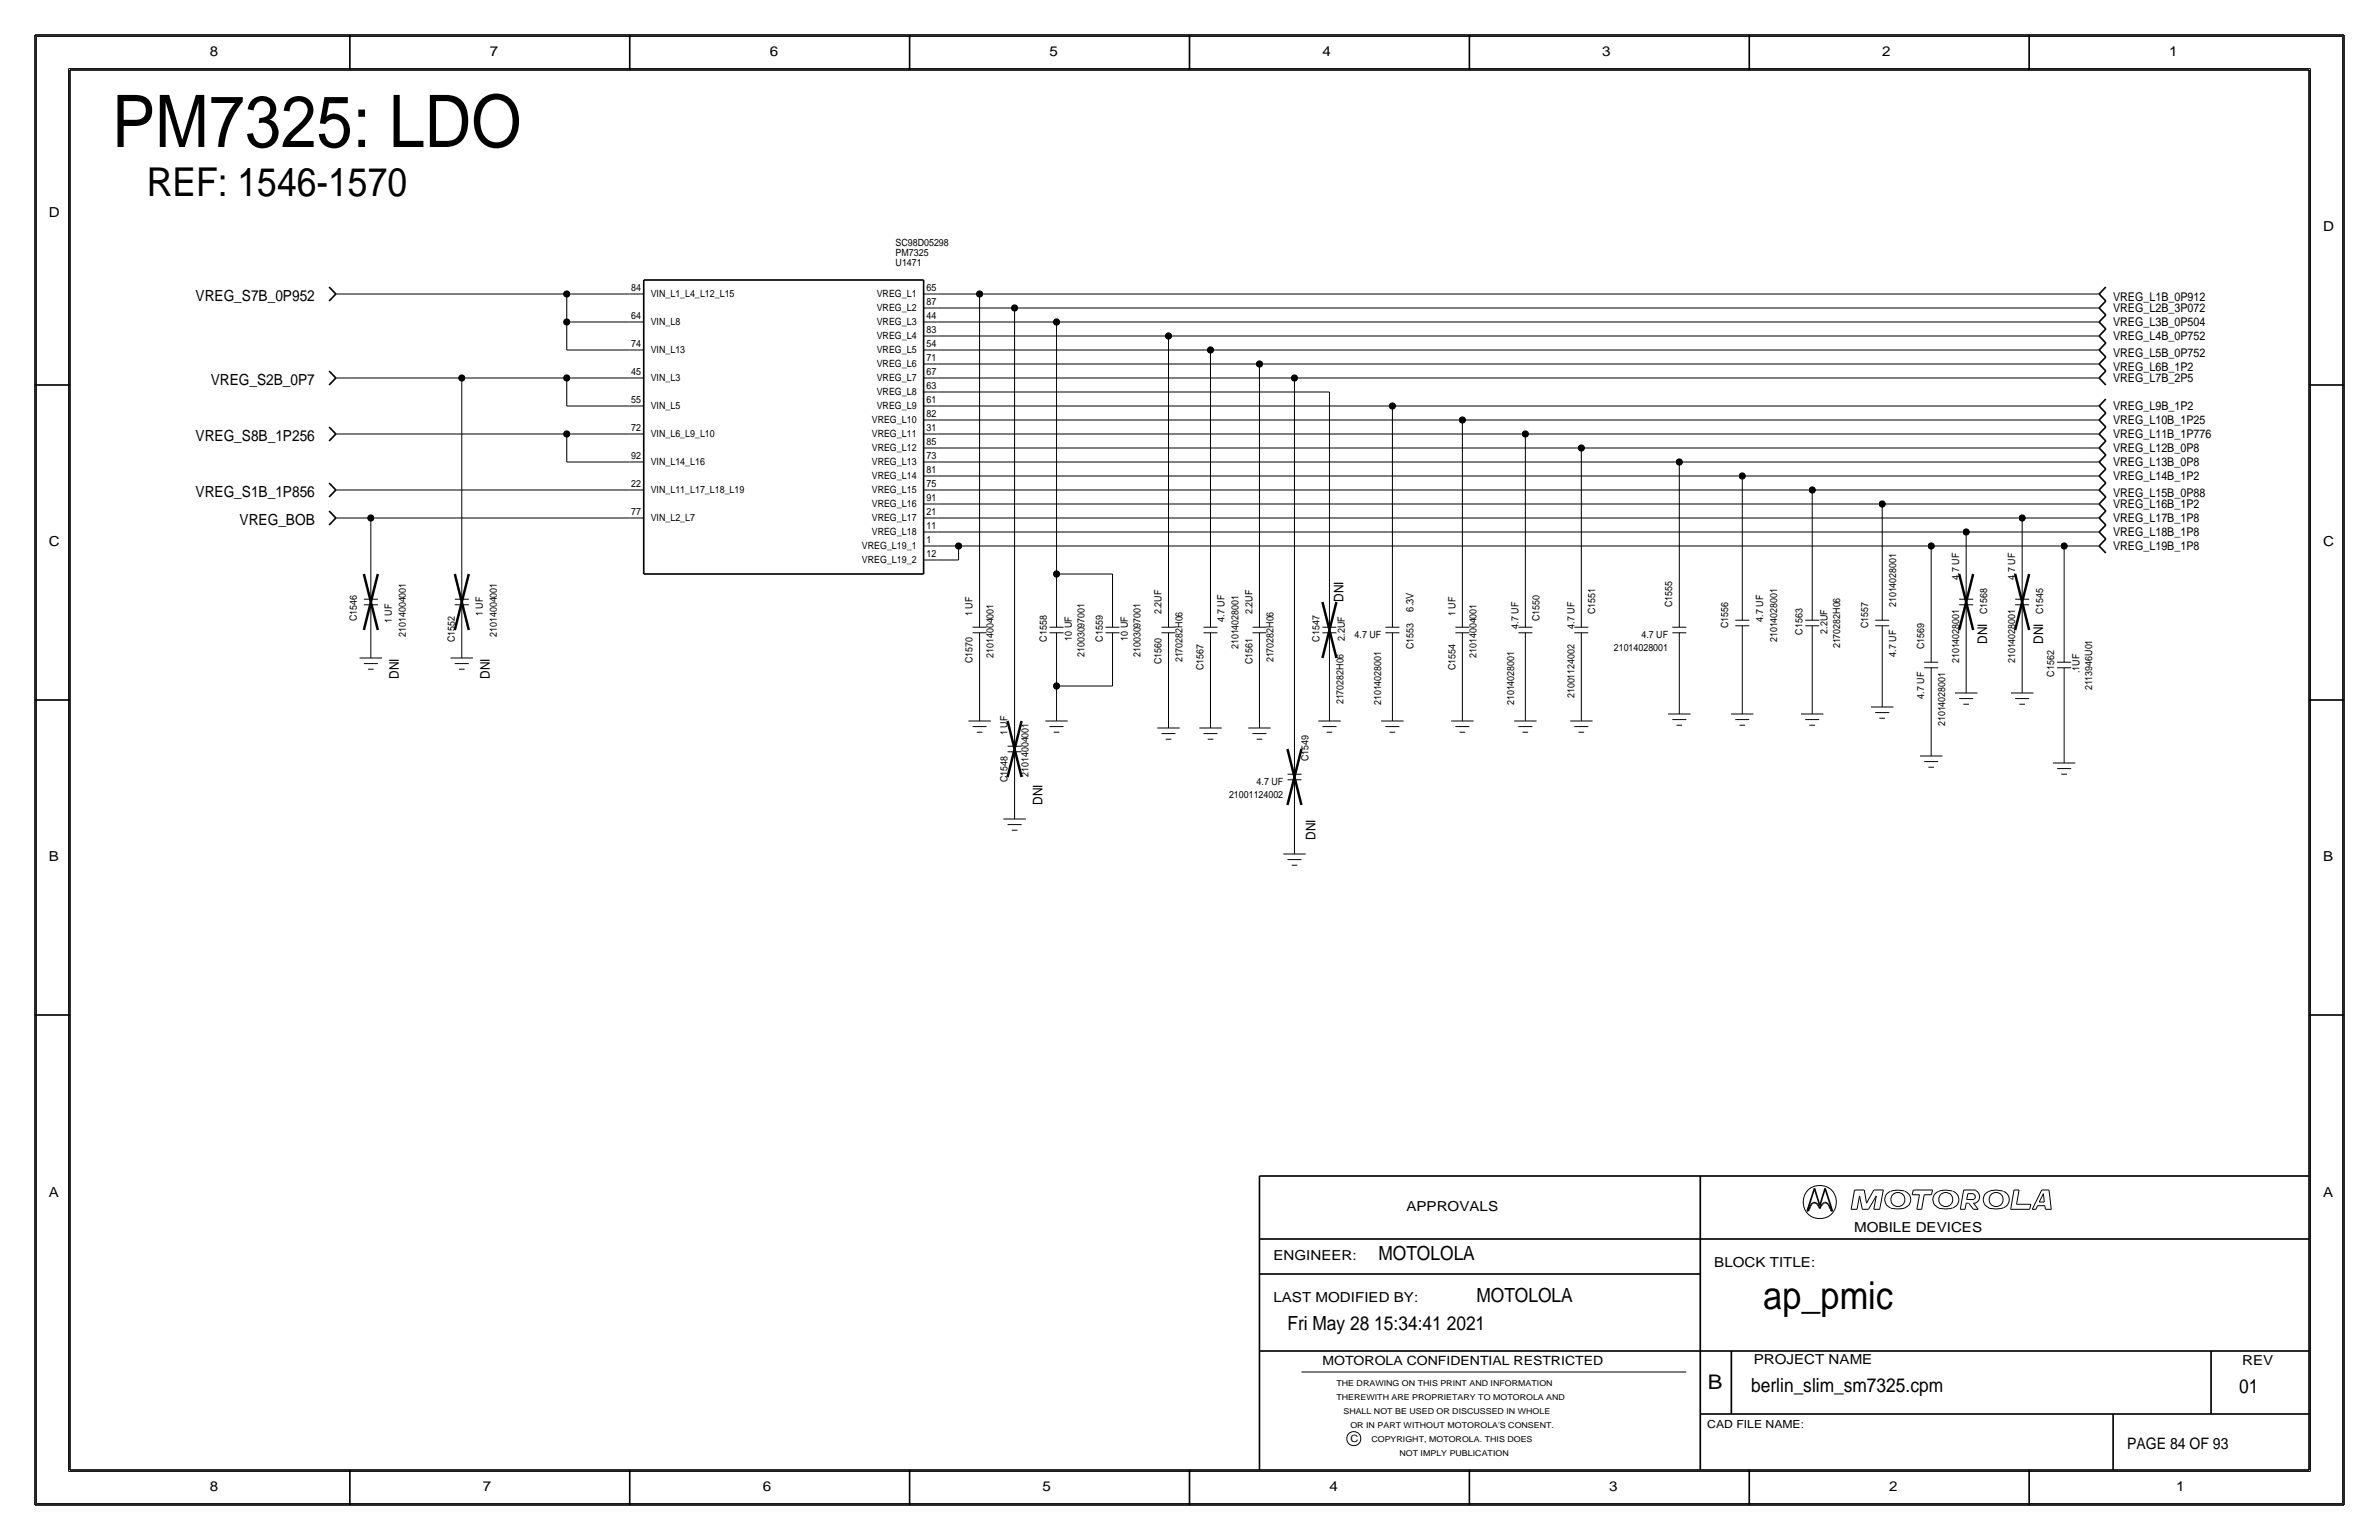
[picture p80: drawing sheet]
<svg xmlns="http://www.w3.org/2000/svg" width="432mm" height="279mm" viewBox="0 0 432 279" stroke-linecap="round" stroke-linejoin="round" font-family="sans-serif">
<defs><g id="words">
<text font-size="13.2" x="20.3" y="26.7">PM7325: LDO</text>
<text font-size="7.2" x="26.7" y="35.6">REF: 1546-1570</text>
<text font-size="7" x="320" y="237.5">ap_pmic</text>
<text font-size="3.7" x="310" y="252.1">B</text>
<g font-size="3.5">
<text x="250.2" y="228.6">MOTOLOLA</text>
<text x="268" y="236.2">MOTOLOLA</text>
<text x="233.7" y="241.3">Fri May 28 15:34:41 2021</text>
<text x="317.9" y="252.6">berlin_slim_sm7325.cpm</text>
<text x="406.4" y="252.7">01</text>
</g>
<text font-size="2.9" x="386.1" y="262.9">PAGE 84 OF 93</text>
<g font-size="2.8">
<text x="35.5" y="54.6">VREG_S7B_0P952</text>
<text x="38.3" y="69.9">VREG_S2B_0P7</text>
<text x="35.5" y="80">VREG_S8B_1P256</text>
<text x="35.5" y="90.2">VREG_S1B_1P856</text>
<text x="43.5" y="95.2">VREG_BOB</text>
</g>
<g font-size="2.5">
<text x="38.1" y="10.2">8</text>
<text x="88.9" y="10.2">7</text>
<text x="139.7" y="10.2">6</text>
<text x="190.5" y="10.2">5</text>
<text x="240" y="10.2">4</text>
<text x="290.8" y="10.2">3</text>
<text x="341.6" y="10.2">2</text>
<text x="393.7" y="10.2">1</text>
<text x="8.9" y="39.4">D</text>
<text x="421.6" y="41.9">D</text>
<text x="8.9" y="99.1">C</text>
<text x="421.6" y="99.1">C</text>
<text x="8.9" y="156.2">B</text>
<text x="421.6" y="156.2">B</text>
<text x="8.9" y="217.2">A</text>
<text x="255.3" y="219.7">APPROVALS</text>
<text x="421.6" y="217.2">A</text>
<text x="336.5" y="223.5">MOBILE DEVICES</text>
<text x="231.1" y="228.6">ENGINEER:</text>
<text x="311.1" y="229.9">BLOCK TITLE:</text>
<text x="231.1" y="236.2">LAST MODIFIED BY:</text>
<text x="318.3" y="247.5">PROJECT NAME</text>
<text x="407" y="247.6">REV</text>
<text x="38.1" y="270.5">8</text>
<text x="87.6" y="270.5">7</text>
<text x="138.4" y="270.5">6</text>
<text x="189.2" y="270.5">5</text>
<text x="241.3" y="270.5">4</text>
<text x="292.1" y="270.5">3</text>
<text x="342.9" y="270.5">2</text>
<text x="395" y="270.5">1</text>
</g>
<g font-size="2.4">
<text x="243.8" y="109.2" transform="rotate(-90 243.8 109.2)">DNI</text>
<text x="360.7" y="116.8" transform="rotate(-90 360.7 116.8)">DNI</text>
<text x="370.8" y="116.8" transform="rotate(-90 370.8 116.8)">DNI</text>
<text x="72.4" y="123.2" transform="rotate(-90 72.4 123.2)">DNI</text>
<text x="88.9" y="123.2" transform="rotate(-90 88.9 123.2)">DNI</text>
<text x="189.2" y="146" transform="rotate(-90 189.2 146)">DNI</text>
<text x="238.8" y="152.4" transform="rotate(-90 238.8 152.4)">DNI</text>
</g>
<text font-size="2.3" x="240" y="247.6">MOTOROLA CONFIDENTIAL RESTRICTED</text>
<g font-size="2.2">
<text x="383.5" y="59.2">VREG_L3B_0P504</text>
<text x="383.5" y="56.6">VREG_L2B_3P072</text>
<text x="383.5" y="54.6">VREG_L1B_0P912</text>
<text x="383.5" y="61.7">VREG_L4B_0P752</text>
<text x="383.5" y="64.8">VREG_L5B_0P752</text>
<text x="383.5" y="69.3">VREG_L7B_2P5</text>
<text x="383.5" y="67.3">VREG_L6B_1P2</text>
<text x="383.5" y="74.4">VREG_L9B_1P2</text>
<text x="383.5" y="77">VREG_L10B_1P25</text>
<text x="383.5" y="82">VREG_L12B_0P8</text>
<text x="383.5" y="79.5">VREG_L11B_1P776</text>
<text x="383.5" y="87.1">VREG_L14B_1P2</text>
<text x="383.5" y="84.6">VREG_L13B_0P8</text>
<text x="383.5" y="94.7">VREG_L17B_1P8</text>
<text x="383.5" y="90.2">VREG_L15B_0P88</text>
<text x="383.5" y="92.2">VREG_L16B_1P2</text>
<text x="383.5" y="97.3">VREG_L18B_1P8</text>
<text x="383.5" y="99.8">VREG_L19B_1P8</text>
</g>
<text font-size="2" x="309.9" y="259.1">CAD FILE NAME:</text>
<text font-size="1.9" x="256.5" y="110.9" transform="rotate(-90 256.5 110.9)">6.3V</text>
<g font-size="1.8">
<text x="162.6" y="44.6">SC98D05298</text>
<text x="162.6" y="46.4">PM7325</text>
<text x="114.5" y="52.8">84</text>
<text x="118.1" y="53.9">VIN_L1_L4_L12_L15</text>
<text x="159.1" y="53.9">VREG_L1</text>
<text x="162.6" y="48.3">U1471</text>
<text x="168.1" y="52.8">65</text>
<text x="114.5" y="57.9">64</text>
<text x="118.1" y="59">VIN_L8</text>
<text x="159.1" y="59">VREG_L3</text>
<text x="159.1" y="56.4">VREG_L2</text>
<text x="168.1" y="57.9">44</text>
<text x="168.1" y="55.4">87</text>
<text x="114.5" y="63">74</text>
<text x="118.1" y="64.1">VIN_L13</text>
<text x="159.1" y="61.5">VREG_L4</text>
<text x="159.1" y="64.1">VREG_L5</text>
<text x="168.1" y="63">54</text>
<text x="168.1" y="65.5">71</text>
<text x="168.1" y="60.5">83</text>
<text x="114.5" y="68.1">45</text>
<text x="118.1" y="69.1">VIN_L3</text>
<text x="159.1" y="66.6">VREG_L6</text>
<text x="159.1" y="69.1">VREG_L7</text>
<text x="159.1" y="71.7">VREG_L8</text>
<text x="168.1" y="68.1">67</text>
<text x="168.1" y="70.6">63</text>
<text x="114.5" y="73.2">55</text>
<text x="118.1" y="74.2">VIN_L5</text>
<text x="158.2" y="76.8">VREG_L10</text>
<text x="159.1" y="74.2">VREG_L9</text>
<text x="168.1" y="73.2">61</text>
<text x="168.1" y="75.7">82</text>
<text x="114.5" y="78.2">72</text>
<text x="114.5" y="83.3">92</text>
<text x="118.1" y="79.3">VIN_L6_L9_L10</text>
<text x="158.2" y="79.3">VREG_L11</text>
<text x="158.2" y="81.8">VREG_L12</text>
<text x="168.1" y="78.2">31</text>
<text x="168.1" y="83.3">73</text>
<text x="168.1" y="80.8">85</text>
<text x="114.5" y="88.3">22</text>
<text x="118.1" y="84.3">VIN_L14_L16</text>
<text x="118.1" y="89.4">VIN_L11_L17_L18_L19</text>
<text x="158.2" y="84.4">VREG_L13</text>
<text x="158.2" y="86.9">VREG_L14</text>
<text x="158.2" y="89.5">VREG_L15</text>
<text x="168.1" y="85.9">81</text>
<text x="168.1" y="88.4">75</text>
<text x="114.5" y="93.4">77</text>
<text x="118.1" y="94.5">VIN_L2_L7</text>
<text x="158.2" y="94.5">VREG_L17</text>
<text x="158.2" y="92">VREG_L16</text>
<text x="168.1" y="93.5">21</text>
<text x="168.1" y="90.9">91</text>
<text x="156.4" y="99.6">VREG_L19_1</text>
<text x="158.2" y="97.1">VREG_L18</text>
<text x="168.1" y="98.6">1</text>
<text x="168.1" y="96">11</text>
<text x="168.1" y="101.1">12</text>
<text x="156.4" y="102.2">VREG_L19_2</text>
<text x="355.6" y="105.2" transform="rotate(-90 355.6 105.2)">4.7 UF</text>
<text x="365.8" y="105.2" transform="rotate(-90 365.8 105.2)">4.7 UF</text>
<text x="64.8" y="112.7" transform="rotate(-90 64.8 112.7)">C1546</text>
<text x="71.1" y="113" transform="rotate(-90 71.1 113)">1 UF</text>
<text x="87.6" y="111.8" transform="rotate(-90 87.6 111.8)">1 UF</text>
<text x="176.5" y="111.8" transform="rotate(-90 176.5 111.8)">1 UF</text>
<text x="210.8" y="111.4" transform="rotate(-90 210.8 111.4)">2.2UF</text>
<text x="222.3" y="112.8" transform="rotate(-90 222.3 112.8)">4.7 UF</text>
<text x="227.3" y="111.4" transform="rotate(-90 227.3 111.4)">2.2UF</text>
<text x="264.2" y="111.8" transform="rotate(-90 264.2 111.8)">1 UF</text>
<text x="279.4" y="112.7" transform="rotate(-90 279.4 112.7)">C1550</text>
<text x="289.6" y="111.4" transform="rotate(-90 289.6 111.4)">C1551</text>
<text x="303.5" y="110.2" transform="rotate(-90 303.5 110.2)">C1555</text>
<text x="313.7" y="114" transform="rotate(-90 313.7 114)">C1556</text>
<text x="320" y="112.8" transform="rotate(-90 320 112.8)">4.7 UF</text>
<text x="339.1" y="114" transform="rotate(-90 339.1 114)">C1557</text>
<text x="344.2" y="110.2" transform="rotate(-90 344.2 110.2)">21014028001</text>
<text x="360.7" y="111.4" transform="rotate(-90 360.7 111.4)">C1568</text>
<text x="370.8" y="111.4" transform="rotate(-90 370.8 111.4)">C1545</text>
<text x="73.7" y="115.6" transform="rotate(-90 73.7 115.6)">21014004001</text>
<text x="82.5" y="116.5" transform="rotate(-90 82.5 116.5)">C1552</text>
<text x="90.2" y="115.6" transform="rotate(-90 90.2 115.6)">21014004001</text>
<text x="180.3" y="119.4" transform="rotate(-90 180.3 119.4)">21014004001</text>
<text x="190" y="116.4" transform="rotate(-90 190 116.4)">C1558</text>
<text x="194.6" y="116.2" transform="rotate(-90 194.6 116.2)">10 UF</text>
<text x="196.8" y="119.2" transform="rotate(-90 196.8 119.2)">21003097001</text>
<text x="200.2" y="116.4" transform="rotate(-90 200.2 116.4)">C1559</text>
<text x="204.7" y="116.2" transform="rotate(-90 204.7 116.2)">10 UF</text>
<text x="207" y="119.2" transform="rotate(-90 207 119.2)">21003097001</text>
<text x="224.8" y="117.8" transform="rotate(-90 224.8 117.8)">21014028001</text>
<text x="239.5" y="116.4" transform="rotate(-90 239.5 116.4)">C1547</text>
<text x="244.1" y="116.2" transform="rotate(-90 244.1 116.2)">2.2UF</text>
<text x="245.9" y="115.8">4.7 UF</text>
<text x="256.5" y="117.8" transform="rotate(-90 256.5 117.8)">C1553</text>
<text x="268" y="119.4" transform="rotate(-90 268 119.4)">21014004001</text>
<text x="275.6" y="114.1" transform="rotate(-90 275.6 114.1)">4.7 UF</text>
<text x="285.8" y="114" transform="rotate(-90 285.8 114)">4.7 UF</text>
<text x="292.9" y="118.1">21014028001</text>
<text x="297.9" y="115.8">4.7 UF</text>
<text x="322.6" y="116.5" transform="rotate(-90 322.6 116.5)">21014028001</text>
<text x="327.2" y="115.1" transform="rotate(-90 327.2 115.1)">C1563</text>
<text x="331.7" y="115" transform="rotate(-90 331.7 115)">2.2UF</text>
<text x="334" y="117.6" transform="rotate(-90 334 117.6)">2170282H06</text>
<text x="344.2" y="119.1" transform="rotate(-90 344.2 119.1)">4.7 UF</text>
<text x="349.3" y="117.8" transform="rotate(-90 349.3 117.8)">C1569</text>
<text x="176.5" y="120.3" transform="rotate(-90 176.5 120.3)">C1570</text>
<text x="210.8" y="120.5" transform="rotate(-90 210.8 120.5)">C1560</text>
<text x="214.6" y="120.2" transform="rotate(-90 214.6 120.2)">2170282H06</text>
<text x="218.4" y="121.6" transform="rotate(-90 218.4 121.6)">C1567</text>
<text x="227.3" y="120.5" transform="rotate(-90 227.3 120.5)">C1561</text>
<text x="231.1" y="120.2" transform="rotate(-90 231.1 120.2)">2170282H06</text>
<text x="264.2" y="121.6" transform="rotate(-90 264.2 121.6)">C1554</text>
<text x="355.6" y="120.3" transform="rotate(-90 355.6 120.3)">21014028001</text>
<text x="365.8" y="120.3" transform="rotate(-90 365.8 120.3)">21014028001</text>
<text x="372.9" y="122.8" transform="rotate(-90 372.9 122.8)">C1562</text>
<text x="377.4" y="122.1" transform="rotate(-90 377.4 122.1)">.1UF</text>
<text x="379.7" y="125.3" transform="rotate(-90 379.7 125.3)">2113946U01</text>
<text x="243.8" y="127.8" transform="rotate(-90 243.8 127.8)">2170282H06</text>
<text x="250.7" y="128" transform="rotate(-90 250.7 128)">21014028001</text>
<text x="274.8" y="128" transform="rotate(-90 274.8 128)">21014028001</text>
<text x="285.7" y="126.7" transform="rotate(-90 285.7 126.7)">21001124002</text>
<text x="349.3" y="126.8" transform="rotate(-90 349.3 126.8)">4.7 UF</text>
<text x="353.1" y="131.8" transform="rotate(-90 353.1 131.8)">21014028001</text>
<text x="182.9" y="133.4" transform="rotate(-90 182.9 133.4)">1 UF</text>
<text x="182.9" y="141.9" transform="rotate(-90 182.9 141.9)">C1548</text>
<text x="186.7" y="141" transform="rotate(-90 186.7 141)">21014004001</text>
<text x="228.1" y="142.5">4.7 UF</text>
<text x="237.5" y="138.1" transform="rotate(-90 237.5 138.1)">C1549</text>
<text x="223.1" y="144.8">21001124002</text>
<text x="245.1" y="261.6">C</text>
</g>
<g font-size="1.5">
<text x="242.6" y="251.5">THE DRAWING ON THIS PRINT AND INFORMATION</text>
<text x="242.6" y="254">THEREWITH ARE PROPRIETARY TO MOTOROLA AND</text>
<text x="243.8" y="256.5">SHALL NOT BE USED OR DISCUSSED IN WHOLE</text>
<text x="245.1" y="259.1">OR IN PART WITHOUT MOTOROLA'S CONSENT.</text>
<text x="248.9" y="261.6">COPYRIGHT, MOTOROLA. THIS DOES</text>
<text x="254" y="264.2">NOT IMPLY PUBLICATION</text>
</g>
</g></defs>
<g fill="none" stroke="#000" stroke-width=".18">
<path d="M6.6 6.6h418.6zM6.6 6.6v266.2zM12.4 12.4v254.6zM12.4 12.4h407zM419.4 12.4v254.6zM425.2 6.6v266.2zM61 53.3h2.5zM63.5 53.3h39.4zM102.9 58.4h11.4zM102.9 53.3v5.1zM102.9 58.4v5.1zM102.9 53.3h11.4z"/>
<path d="M114.3 53.3h2.5zM114.3 58.4h2.5zM167.6 55.9h2.6zM167.6 53.3h2.6zM167.6 58.4h2.6zM170.2 58.4h21.6zM170.2 55.9h13.9zM170.2 53.3h7.6zM177.8 53.3h200.7zM177.8 53.3v55.9zM184.1 55.9h194.4zM184.1 55.9v74.9z"/>
<path d="M191.8 58.4v45.7zM191.8 58.4h186.7zM378.5 53.3h2.5zM378.5 55.9h2.5zM378.5 58.4h2.5zM61 68.6h2.5zM61 78.7h2.5zM63.5 68.6h20.3zM63.5 78.7h39.4zM83.8 68.6h19.1zM83.8 68.6v35.5zM102.9 73.7h11.4z"/>
<path d="M102.9 63.5h11.4zM102.9 68.6h11.4zM102.9 68.6v5.1zM102.9 78.7h11.4zM102.9 78.7v5.1zM114.3 63.5h2.5zM114.3 78.7h2.5zM114.3 73.7h2.5zM114.3 68.6h2.5zM167.6 61h2.6zM167.6 76.2h2.6zM167.6 66h2.6z"/>
<path d="M167.6 68.6h2.6zM167.6 71.1h2.6zM167.6 73.7h2.6zM167.6 63.5h2.6zM167.6 78.7h2.6zM170.2 68.6h64.7zM170.2 78.7h106.7zM170.2 61h41.9zM170.2 66h58.4zM170.2 76.2h95.2zM170.2 63.5h49.5zM170.2 71.1h71.1z"/>
<path d="M170.2 73.7h82.5zM212.1 61h166.4zM212.1 61v48.2zM219.7 63.5v45.7zM219.7 63.5h158.8zM228.6 66h149.9zM228.6 66v43.2zM234.9 68.6h143.6zM234.9 68.6v67.3zM241.3 71.1v38.1zM252.7 73.7v35.5zM252.7 73.7h125.8z"/>
<path d="M265.4 76.2v33zM265.4 76.2h113.1zM276.9 78.7h101.6zM276.9 78.7v30.5zM378.5 66h2.5zM378.5 63.5h2.5zM378.5 61h2.5zM378.5 78.7h2.5zM378.5 68.6h2.5zM378.5 76.2h2.5zM378.5 73.7h2.5zM61 94h2.5z"/>
<path d="M61 88.9h2.5zM63.5 88.9h50.8zM63.5 94h3.8zM67.3 94h47zM67.3 94v10.1zM102.9 83.8h11.4zM114.3 83.8h2.5zM114.3 94h2.5zM114.3 88.9h2.5zM167.6 91.4h2.6zM167.6 81.3h2.6zM167.6 86.4h2.6z"/>
<path d="M167.6 88.9h2.6zM167.6 83.8h2.6zM167.6 94h2.6zM167.6 96.5h2.6zM167.6 99.1h2.6zM170.2 94h196.8zM170.2 86.4h146zM170.2 81.3h116.8zM170.2 83.8h134.6zM170.2 88.9h158.7zM170.2 91.4h171.4zM170.2 99.1h3.8z"/>
<path d="M170.2 96.5h186.7zM174 99.1h176.5zM174 99.1v2.5zM287 81.3h91.5zM287 81.3v27.9zM304.8 83.8h73.7zM304.8 83.8v25.4zM316.2 86.4h62.3zM316.2 86.4v21.5zM328.9 88.9h49.6zM328.9 88.9v19zM341.6 91.4h36.9z"/>
<path d="M341.6 91.4v16.5zM350.5 99.1v16.5zM350.5 99.1h24.1zM356.9 96.5v7.6zM356.9 96.5h21.6zM367 94h11.5zM367 94v10.1zM374.6 99.1v16.5zM374.7 99.1h3.8zM378.5 91.4h2.5zM378.5 88.9h2.5zM378.5 83.8h2.5z"/>
<path d="M378.5 81.3h2.5zM378.5 86.4h2.5zM378.5 94h2.5zM378.5 99.1h2.5zM378.5 96.5h2.5zM65.3 119.4h4zM66 109.7h2.6zM66 108.7h2.6zM67.3 114.3v2.5zM67.3 109.7v4.6zM67.3 104.1v4.6zM67.3 116.8v2.6z"/>
<path d="M81.8 119.4h4.1zM82.5 109.7h2.6zM82.5 108.7h2.6zM83.8 114.3v2.5zM83.8 109.7v4.6zM83.8 104.1v4.6zM83.8 116.8v2.6zM167.6 101.6h2.6zM170.2 101.6h3.8zM176.5 113.8h2.6zM176.5 114.8h2.6zM177.8 119.4v8.9z"/>
<path d="M177.8 114.8v4.6zM177.8 109.2v4.6zM190.5 114.8h2.5zM190.5 113.8h2.5zM191.8 104.1v5.1zM191.8 119.4v5.1zM191.8 114.8v4.6zM191.8 109.2v4.6zM191.8 104.1h10.1zM200.7 114.8h2.5zM200.7 113.8h2.5zM201.9 104.1v5.1z"/>
<path d="M201.9 119.4v5.1zM201.9 114.8v4.6zM201.9 109.2v4.6zM210.8 114.8h2.6zM210.8 113.8h2.6zM212.1 119.4v10.1zM212.1 114.8v4.6zM212.1 109.2v4.6zM218.4 113.8h2.6zM218.4 114.8h2.6zM219.7 119.4v10.1zM219.7 114.8v4.6z"/>
<path d="M219.7 109.2v4.6zM227.3 113.8h2.6zM227.3 114.8h2.6zM228.6 119.4v10.1zM228.6 114.8v4.6zM228.6 109.2v4.6zM240 113.8h2.6zM240 114.8h2.6zM241.3 119.4v8.9zM241.3 114.8v4.6zM241.3 109.2v4.6zM251.5 113.8h2.5z"/>
<path d="M251.5 114.8h2.5zM252.7 119.4v8.9zM252.7 114.8v4.6zM252.7 109.2v4.6zM264.2 113.8h2.5zM264.2 114.8h2.5zM265.4 119.4v8.9zM265.4 114.8v4.6zM265.4 109.2v4.6zM275.6 113.8h2.5zM275.6 114.8h2.5zM276.9 119.4v8.9z"/>
<path d="M276.9 114.8v4.6zM276.9 109.2v4.6zM285.8 113.8h2.5zM285.8 114.8h2.5zM287 119.4v8.9zM287 114.8v4.6zM287 109.2v4.6zM303.5 114.8h2.6zM303.5 113.8h2.6zM304.8 119.4v7.6zM304.8 114.8v4.6zM304.8 109.2v4.6z"/>
<path d="M315 112.5h2.5zM315 113.5h2.5zM316.2 118.1v8.9zM316.2 113.5v4.6zM316.2 107.9v4.6zM327.7 113.5h2.5zM327.7 112.5h2.5zM328.9 118.1v8.9zM328.9 113.5v4.6zM328.9 107.9v4.6zM340.4 112.5h2.5zM340.4 113.5h2.5z"/>
<path d="M341.6 118.1v7.6zM341.6 113.5v4.6zM341.6 107.9v4.6zM350.5 115.6v4.5zM355.6 108.7h2.5zM355.6 109.7h2.5zM356.9 114.3v8.9zM356.9 109.7v4.6zM356.9 104.1v4.6zM365.8 109.7h2.5zM365.8 108.7h2.5zM367 114.3v8.9z"/>
<path d="M367 109.7v4.6zM367 104.1v4.6zM374.6 115.6v4.5zM66 120.4h2.6zM66.8 121.4h1zM82.5 120.4h2.6zM83.3 121.4h1zM175.8 130.8h4zM176.5 131.8h2.6zM177.3 132.8h1zM177.8 128.3v2.5zM182.9 136.4h2.5z"/>
<path d="M182.9 135.4h2.5zM184.1 136.4v4.6zM184.1 130.8v4.6zM189.7 130.8h4.1zM190.5 131.8h2.5zM191.3 132.8h1zM191.8 124.5h10.1zM191.8 124.5v3.8zM191.8 128.3v2.5zM210.1 132.1h4zM210.8 133.1h2.6zM211.6 134.1h1z"/>
<path d="M212.1 129.5v2.6zM217.7 132.1h4zM218.4 133.1h2.6zM219.2 134.1h1zM219.7 129.5v2.6zM226.6 132.1h4zM227.3 133.1h2.6zM228.1 134.1h1zM228.6 129.5v2.6zM234.9 135.9v4.6zM239.3 130.8h4zM240 131.8h2.6z"/>
<path d="M240.8 132.8h1zM241.3 128.3v2.5zM250.7 130.8h4.1zM251.5 131.8h2.5zM252.2 132.8h1zM252.7 128.3v2.5zM263.4 130.8h4.1zM264.2 131.8h2.5zM264.9 132.8h1zM265.4 128.3v2.5zM274.8 130.8h4.1zM275.6 131.8h2.5z"/>
<path d="M276.4 132.8h1zM276.9 128.3v2.5zM285 130.8h4.1zM285.8 131.8h2.5zM286.5 132.8h1zM287 128.3v2.5zM302.8 129.5h4zM303.5 130.6h2.6zM304.3 131.6h1zM304.8 127v2.5zM314.2 129.5h4.1zM315 130.6h2.5z"/>
<path d="M315.7 131.6h1zM316.2 127v2.5zM326.9 129.5h4.1zM327.7 130.6h2.5zM328.4 131.6h1zM328.9 127v2.5zM339.6 128.3h4.1zM340.4 129.3h2.5zM341.1 130.3h1zM341.6 125.7v2.6zM348.5 137.2h4.1zM349.2 120.1h2.6z"/>
<path d="M349.3 121.2h2.5zM349.3 138.2h2.5zM350 139.2h1zM350.5 125.7v8.9zM350.5 121.2v4.5zM350.5 134.6v2.6zM354.8 125.7h4.1zM355.6 126.7h2.5zM356.4 127.8h1zM356.9 123.2v2.5zM365 125.7h4.1zM365.8 126.7h2.5z"/>
<path d="M366.5 127.8h1zM367 123.2v2.5zM372.6 138.4h4.1zM373.4 120.1h2.5zM373.4 139.4h2.5zM373.4 121.2h2.5zM374.6 125.7v10.2zM374.6 121.2v4.5zM374.6 135.9v2.5zM182.1 148.6h4.1zM182.9 149.6h2.5zM183.6 150.6h1.1z"/>
<path d="M184.1 141v5.1zM184.1 146.1v2.5zM232.9 154.9h4.1zM233.7 141.5h2.5zM233.7 156h2.5zM233.7 140.5h2.5zM234.4 157h1.1zM234.9 146v6.4zM234.9 141.5v4.5zM234.9 152.4v2.5zM374.1 140.5h1.1zM336 219.4h1.1z"/>
<path d="M336.6 215.9h1.8zM336.6 215.9l-.6 3.5zM337.5 217l-.4 2.4zM337.5 217l.5 2.4zM338 219.4h1.1zM338.4 215.9l.4 2.4zM340.1 219.4h1.1zM340.1 215.9h1.7zM340.1 215.9l-1.3 2.4zM340.6 217l-1.5 2.4zM340.6 217l-.5 2.4zM341.8 215.9l-.6 3.5z"/>
<path d="M343.1 216.2a1.6 1.6 0 0 0-1 1.5 1.6 1.6 0 0 0 1.1 1.5M345.7 216.1h-.2a4 4 0 0 0-2.3 .1M345.7 216.2a1.59 1.59 0 0 1 1.1 1.5 1.59 1.59 0 0 1-1.1 1.5 5.1 5.1 0 0 1-2.5 0M347.1 216.8h1.3zM347.3 215.9l-.2 .9zM347.3 215.9h3.5zM347.9 219.4h.9zM348.4 216.8l-.5 2.6zM349.2 216.8l-.4 2.6zM349.2 216.8h1.4zM350.8 215.9l-.2 .9zM354.4 216.1a3.1 3.1 0 0 0-3.3 .7 1.62 1.62 0 0 0 .8 2.4"/>
<path d="M354.4 219.2a5.1 5.1 0 0 1-2.5 0M354.5 216.2a1.59 1.59 0 0 1 1 1.5 1.59 1.59 0 0 1-1 1.5M355.8 219.4h.9zM356.4 215.9l-.6 3.5zM356.4 215.9h2.2zM356.9 218.3l-.2 1.1zM356.9 218.3h.4zM357 217.6h1.2zM357.2 216.6l-.2 1zM357.2 216.6h1zM357.3 218.3l.9 1.1zM358.1 216.7a.5 .5 0 0 1 .4 .4 .5 .5 0 0 1-.4 .5"/>
<path d="M358.2 219.4h.9zM358.2 218.3l.9 1.1zM358.2 218.3h.4zM358.5 216a1.24 1.24 0 0 1 .8 1.1 1.24 1.24 0 0 1-.8 1.2M363.5 216.1a3.1 3.1 0 0 0-3.3 .7 1.62 1.62 0 0 0 .8 2.4M363.6 219.2a5.1 5.1 0 0 1-2.6 0M363.6 216.2a1.59 1.59 0 0 1 1.1 1.5 1.59 1.59 0 0 1-1.1 1.5M364.9 219.4h3.5zM365.6 215.9l-.7 3.5zM365.6 215.9h.9zM366 218.5h2.6zM366.5 215.9l-.5 2.6z"/>
<path d="M368.6 218.5l-.2 .9zM368.9 219.4h.6zM369.8 218.7h1.3zM369.8 218.7l-.3 .7zM370.1 218.1h.9zM370.6 215.9l-1.7 3.5zM370.6 215.9h1.3zM370.9 216.6l-.8 1.5zM370.9 216.6l.1 1.5zM371.1 218.7l.1 .7zM371.2 219.4h1.1zM371.9 215.9l.4 3.5z"/>
<path d="M236.2 248.9h69.9zM6.6 272.8h418.6zM12.4 267h407z"/>
<circle cx="330.3" cy="218.1" r="3"/>
<circle cx="344.5" cy="217.6" r="1.28"/>
<circle cx="353.2" cy="217.6" r="1.28"/>
<circle cx="362.3" cy="217.6" r="1.28"/>
<circle cx="245.7" cy="261" r="1.28"/>
</g>
<g fill="#000" stroke="#000" stroke-width=".18">
<circle cx="102.9" cy="53.3" r=".56"/>
<circle cx="102.9" cy="58.4" r=".56"/>
<circle cx="177.8" cy="53.3" r=".56"/>
<circle cx="184.1" cy="55.9" r=".56"/>
<circle cx="191.8" cy="58.4" r=".56"/>
<circle cx="83.8" cy="68.6" r=".56"/>
<circle cx="102.9" cy="78.7" r=".56"/>
<circle cx="102.9" cy="68.6" r=".56"/>
<circle cx="212.1" cy="61" r=".56"/>
<circle cx="219.7" cy="63.5" r=".56"/>
<circle cx="228.6" cy="66" r=".56"/>
<circle cx="234.9" cy="68.6" r=".56"/>
<circle cx="252.7" cy="73.7" r=".56"/>
<circle cx="265.4" cy="76.2" r=".56"/>
<circle cx="276.9" cy="78.7" r=".56"/>
<circle cx="67.3" cy="94" r=".56"/>
<circle cx="174" cy="99.1" r=".56"/>
<circle cx="287" cy="81.3" r=".56"/>
<circle cx="304.8" cy="83.8" r=".56"/>
<circle cx="316.2" cy="86.4" r=".56"/>
<circle cx="328.9" cy="88.9" r=".56"/>
<circle cx="341.6" cy="91.4" r=".56"/>
<circle cx="350.5" cy="99.1" r=".56"/>
<circle cx="356.9" cy="96.5" r=".56"/>
<circle cx="367" cy="94" r=".56"/>
<circle cx="374.7" cy="99.1" r=".56"/>
<circle cx="191.8" cy="104.1" r=".56"/>
<circle cx="191.8" cy="124.5" r=".56"/>
</g>
<g fill="none" stroke="#000" stroke-width=".3">
<path d="M6.3 6.4v266.7zM6.4 6.4h419zM12.7 12.7h406.4zM12.7 12.7v254zM63.5 6.4v6.3zM114.3 6.4v6.3zM165.1 6.4v6.3zM215.9 6.3v6.4zM266.7 6.4v6.3zM317.5 6.4v6.3zM368.3 6.4v6.3zM419.1 12.7v254z"/>
<path d="M425.4 6.4v266.7zM59.7 52.1l1.3 1.2zM61 53.3l-1.3 1.3zM116.8 50.8h50.8zM116.8 50.8v53.3zM167.6 50.8v53.3zM381 53.3l1.2 1.3zM381 55.9l1.2 1.3zM381 58.4l1.2 1.3zM382.2 52.1l-1.2 1.2zM382.2 54.6l-1.2 1.3zM382.2 57.1l-1.2 1.3z"/>
<path d="M382.2 59.7l-1.2 1.3zM6.3 69.8h6.4zM59.7 67.3l1.3 1.3zM59.7 77.5l1.3 1.2zM61 68.6l-1.3 1.3zM61 78.7l-1.3 1.3zM381 66l1.2 1.3zM381 63.5l1.2 1.3zM381 61l1.2 1.2zM381 78.7l1.2 1.3zM381 68.6l1.2 1.2zM381 76.2l1.2 1.3z"/>
<path d="M381 73.7l1.2 1.2zM382.2 64.8l-1.2 1.2zM382.2 62.2l-1.2 1.3zM382.2 77.5l-1.2 1.2zM382.2 67.3l-1.2 1.3zM382.2 74.9l-1.2 1.3zM382.2 72.4l-1.2 1.3zM419.1 69.8h6.3zM59.7 92.7l1.3 1.3zM59.7 87.6l1.3 1.3zM61 94l-1.3 1.3zM61 88.9l-1.3 1.3z"/>
<path d="M381 91.4l1.2 1.3zM381 88.9l1.2 1.3zM381 83.8l1.2 1.3zM381 81.3l1.2 1.2zM381 86.4l1.2 1.2zM381 94l1.2 1.2zM381 99.1l1.2 1.2zM381 96.5l1.2 1.3zM382.2 90.2l-1.2 1.2zM382.2 87.6l-1.2 1.3zM382.2 82.5l-1.2 1.3zM382.2 80l-1.2 1.3z"/>
<path d="M382.2 85.1l-1.2 1.3zM382.2 92.7l-1.2 1.3zM382.2 97.8l-1.2 1.3zM382.2 95.2l-1.2 1.3zM116.8 104.1h50.8zM6.3 127h6.4zM419.1 127h6.3zM6.3 184.1h6.4zM419.1 184.1h6.3zM228.6 213.4v53.3zM228.6 213.4h190.5zM308.6 213.4v53.3z"/>
<path d="M328 219.7h.2zM328.4 219.4l-.2 .3zM328.6 218.8l-.2 .6zM328.8 218.5l-.2 .3zM329 218.3l.2-.1zM329 218.3l-.2 .2zM329.2 218.2h.2zM329.3 215.6l-1.3 4.1zM329.3 215.6l1 3.1zM329.4 218.2l.2 .1zM329.6 218.3l.3 .2zM329.9 218.5l.2 .3z"/>
<path d="M330.1 218.8l.2 .5zM330.5 218.8l-.2 .5zM330.8 218.5l-.3 .3zM331 218.3l-.2 .2zM331 218.3l.2-.1zM331.2 218.2h.2zM331.3 215.6l1.3 4.1zM331.3 215.6l-1 3.1zM331.4 218.2l.2 .1zM331.6 218.3l.2 .2zM331.8 218.5l.2 .3zM332 218.8l.3 .6z"/>
<path d="M332.3 219.4l.1 .3zM332.4 219.7h.2zM228.6 231.1h80zM228.6 224.8h190.5zM228.6 245.1h190.5zM308.6 256.5h110.5zM314.2 245.1v11.4zM383.5 256.5v10.2zM401.3 245.1v11.4zM6.4 273h419zM12.7 266.7h406.4zM63.5 266.7v6.4z"/>
<path d="M114.3 266.7v6.4zM165.1 266.7v6.4zM215.9 266.7v6.3zM266.7 266.7v6.4zM317.5 266.7v6.4zM368.3 266.7v6.4z"/>
</g>
<g fill="none" stroke="#000" stroke-width=".45">
<path d="M66 104.1l2.6 10.2zM68.6 104.1l-2.6 10.2zM82.5 104.1l2.6 10.2zM85.1 104.1l-2.6 10.2zM240 109.2l2.6 10.2zM242.6 109.2l-2.6 10.2zM355.6 104.1l2.5 10.2zM358.1 104.1l-2.5 10.2zM365.8 104.1l2.5 10.2zM368.3 104.1l-2.5 10.2zM182.9 130.8l2.5 10.2zM185.4 130.8l-2.5 10.2z"/>
<path d="M233.7 135.9l2.5 10.2zM236.2 135.9l-2.5 10.1z"/>
</g>
<use href="#words"/>
</svg>
